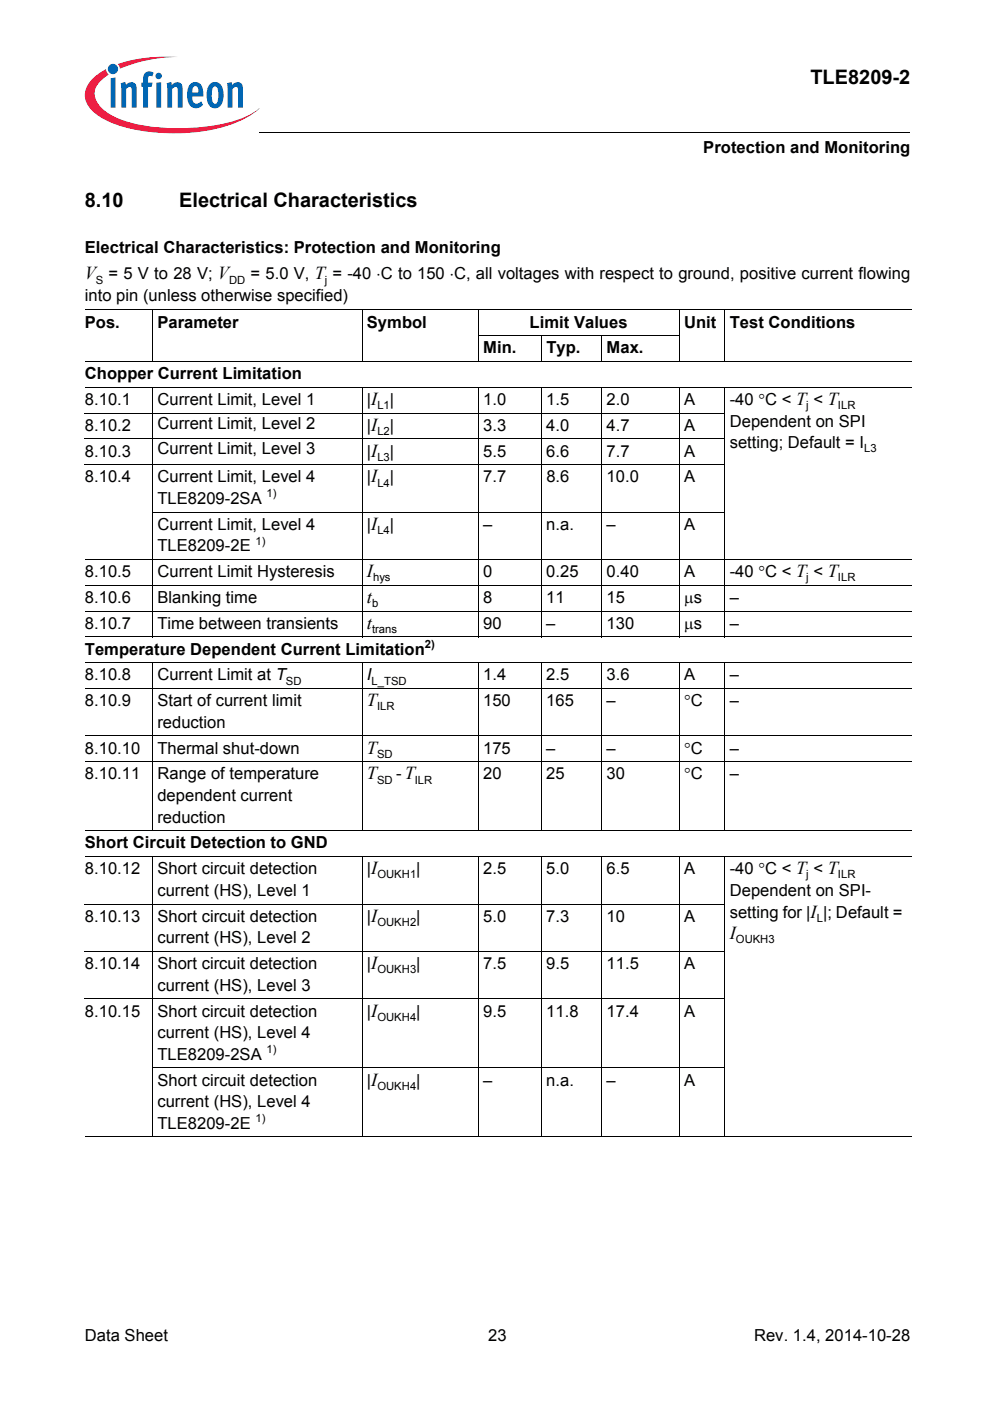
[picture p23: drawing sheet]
<svg xmlns="http://www.w3.org/2000/svg" width="210mm" height="297mm" viewBox="0 0 210 297" stroke-linecap="round" stroke-linejoin="round" font-family="sans-serif">
<defs><g id="words">
<g font-size="4.2">
<text x="171.8" y="17.8">TLE8209-2</text>
<text x="18" y="43.8">8.10</text>
<text x="38" y="43.8">Electrical Characteristics</text>
</g>
<g font-size="3.9">
<text x="18" y="59.2">V = 5 V to 28 V; V</text>
<text x="77.8" y="122.4">I</text>
<text x="77.8" y="127.8">t</text>
<text x="77.8" y="133.3">t</text>
<text x="77.8" y="149.7">T</text>
<text x="77.8" y="159.8">T</text>
<text x="77.8" y="165.2">T</text>
<text x="154.7" y="199.1">I</text>
</g>
<g font-size="3.5">
<text x="149.1" y="32.5">Protection and Monitoring</text>
<text x="18" y="53.6">Electrical Characteristics: Protection and Monitoring</text>
<text x="53.1" y="59.2">= 5.0 V, T = -40 ⋅C to 150 ⋅C, all voltages with respect to ground, positive current flowing</text>
<text x="18" y="63.8">into pin (unless otherwise specified)</text>
<text x="18" y="69.5">Pos.</text>
<text x="33.4" y="69.5">Parameter</text>
<text x="77.8" y="69.5">Symbol</text>
<text x="112.3" y="69.5">Limit Values</text>
<text x="145.1" y="69.5">Unit</text>
<text x="154.7" y="69.5">Test Conditions</text>
<text x="102.4" y="74.9">Min.</text>
<text x="115.8" y="74.9">Typ.</text>
<text x="128.6" y="74.9">Max.</text>
<text x="18" y="80.4">Chopper Current Limitation</text>
<text x="18" y="85.9">8.10.1</text>
<text x="33.4" y="85.9">Current Limit, Level 1</text>
<text x="77.8" y="85.9">|I |</text>
<text x="102.4" y="85.9">1.0</text>
<text x="115.8" y="85.9">1.5</text>
<text x="128.6" y="85.9">2.0</text>
<text x="145.1" y="85.9">A</text>
<text x="154.7" y="85.9">-40 °C &lt; T &lt; T</text>
<text x="18" y="91.3">8.10.2</text>
<text x="33.4" y="90.9">Current Limit, Level 2</text>
<text x="77.8" y="91.3">|I |</text>
<text x="102.4" y="91.3">3.3</text>
<text x="115.8" y="91.3">4.0</text>
<text x="128.6" y="91.3">4.7</text>
<text x="145.1" y="91.3">A</text>
<text x="154.7" y="90.5">Dependent on SPI</text>
<text x="154.7" y="95">setting; Default = I</text>
<text x="18" y="96.8">8.10.3</text>
<text x="33.4" y="96.4">Current Limit, Level 3</text>
<text x="77.8" y="96.8">|I |</text>
<text x="102.4" y="96.8">5.5</text>
<text x="115.8" y="96.8">6.6</text>
<text x="128.6" y="96.8">7.7</text>
<text x="145.1" y="96.8">A</text>
<text x="18" y="102.3">8.10.4</text>
<text x="33.4" y="102.3">Current Limit, Level 4</text>
<text x="33.4" y="106.9">TLE8209-2SA</text>
<text x="77.8" y="102.3">|I |</text>
<text x="102.5" y="102.3">7.7</text>
<text x="115.8" y="102.3">8.6</text>
<text x="128.6" y="102.3">10.0</text>
<text x="145.1" y="102.3">A</text>
<text x="33.4" y="112.3">Current Limit, Level 4</text>
<text x="77.8" y="112.3">|I |</text>
<text x="102.4" y="112.3">–</text>
<text x="115.8" y="112.3">n.a.</text>
<text x="128.6" y="112.3">–</text>
<text x="145.1" y="112.3">A</text>
<text x="33.4" y="116.9">TLE8209-2E</text>
<text x="18" y="122.4">8.10.5</text>
<text x="33.4" y="122.4">Current Limit Hysteresis</text>
<text x="102.4" y="122.4">0</text>
<text x="115.8" y="122.4">0.25</text>
<text x="128.6" y="122.4">0.40</text>
<text x="145.1" y="122.4">A</text>
<text x="154.7" y="122.4">-40 °C &lt; T &lt; T</text>
<text x="18" y="127.8">8.10.6</text>
<text x="33.4" y="127.8">Blanking time</text>
<text x="102.4" y="127.8">8</text>
<text x="115.8" y="127.8">11</text>
<text x="128.6" y="127.8">15</text>
<text x="145.1" y="127.8">μs</text>
<text x="154.7" y="127.8">–</text>
<text x="18" y="133.3">8.10.7</text>
<text x="33.4" y="133.3">Time between transients</text>
<text x="102.4" y="133.3">90</text>
<text x="115.8" y="133.3">–</text>
<text x="128.6" y="133.3">130</text>
<text x="145.1" y="133.3">μs</text>
<text x="154.7" y="133.3">–</text>
<text x="18" y="138.8">Temperature Dependent Current Limitation</text>
<text x="18" y="144.3">8.10.8</text>
<text x="18" y="149.7">8.10.9</text>
<text x="33.4" y="144.3">Current Limit at T</text>
<text x="33.4" y="149.7">Start of current limit</text>
<text x="77.8" y="144.3">I</text>
<text x="102.4" y="144.3">1.4</text>
<text x="102.4" y="149.7">150</text>
<text x="115.8" y="149.7">165</text>
<text x="115.8" y="144.3">2.5</text>
<text x="128.6" y="149.7">–</text>
<text x="128.6" y="144.3">3.6</text>
<text x="145.1" y="149.7">°C</text>
<text x="145.1" y="144.3">A</text>
<text x="154.7" y="149.7">–</text>
<text x="154.7" y="144.3">–</text>
<text x="33.4" y="154.3">reduction</text>
<text x="18" y="159.8">8.10.10</text>
<text x="33.4" y="159.8">Thermal shut-down</text>
<text x="102.4" y="159.8">175</text>
<text x="115.8" y="159.8">–</text>
<text x="128.6" y="159.8">–</text>
<text x="145.1" y="159.8">°C</text>
<text x="154.7" y="159.8">–</text>
<text x="18" y="165.2">8.10.11</text>
<text x="33.4" y="165.2">Range of temperature</text>
<text x="84" y="165.2">- T</text>
<text x="102.4" y="165.2">20</text>
<text x="115.8" y="165.2">25</text>
<text x="128.6" y="165.2">30</text>
<text x="145.1" y="165.2">°C</text>
<text x="154.7" y="165.2">–</text>
<text x="33.4" y="169.8">dependent current</text>
<text x="18" y="179.9">Short Circuit Detection to GND</text>
<text x="33.4" y="174.4">reduction</text>
<text x="18" y="185.4">8.10.12</text>
<text x="33.4" y="185.4">Short circuit detection</text>
<text x="77.8" y="185.4">|I</text>
<text x="88.3" y="185.4">|</text>
<text x="102.4" y="185.4">2.5</text>
<text x="115.8" y="185.4">5.0</text>
<text x="128.6" y="185.4">6.5</text>
<text x="145.1" y="185.4">A</text>
<text x="154.7" y="185.4">-40 °C &lt; T &lt; T</text>
<text x="33.4" y="189.9">current (HS), Level 1</text>
<text x="154.7" y="189.9">Dependent on SPI-</text>
<text x="18" y="195.4">8.10.13</text>
<text x="33.4" y="195.4">Short circuit detection</text>
<text x="77.8" y="195.4">|I</text>
<text x="88.3" y="195.4">|</text>
<text x="102.4" y="195.4">5.0</text>
<text x="115.8" y="195.4">7.3</text>
<text x="128.6" y="195.4">10</text>
<text x="145.1" y="195.4">A</text>
<text x="154.7" y="194.5">setting for |I |; Default =</text>
<text x="33.4" y="200">current (HS), Level 2</text>
<text x="18" y="205.5">8.10.14</text>
<text x="33.4" y="205.5">Short circuit detection</text>
<text x="77.8" y="205.5">|I</text>
<text x="88.3" y="205.5">|</text>
<text x="102.4" y="205.5">7.5</text>
<text x="115.8" y="205.5">9.5</text>
<text x="128.6" y="205.5">11.5</text>
<text x="145.1" y="205.5">A</text>
<text x="18" y="215.5">8.10.15</text>
<text x="33.4" y="215.5">Short circuit detection</text>
<text x="33.4" y="210.1">current (HS), Level 3</text>
<text x="77.8" y="215.5">|I</text>
<text x="88.3" y="215.5">|</text>
<text x="102.5" y="215.5">9.5</text>
<text x="115.8" y="215.5">11.8</text>
<text x="128.6" y="215.5">17.4</text>
<text x="145.1" y="215.5">A</text>
<text x="33.4" y="220.1">current (HS), Level 4</text>
<text x="33.4" y="224.7">TLE8209-2SA</text>
<text x="33.4" y="230.2">Short circuit detection</text>
<text x="77.8" y="230.2">|I</text>
<text x="88.3" y="230.2">|</text>
<text x="102.4" y="230.2">–</text>
<text x="115.8" y="230.2">n.a.</text>
<text x="128.6" y="230.2">–</text>
<text x="145.1" y="230.2">A</text>
<text x="33.4" y="234.8">current (HS), Level 4</text>
<text x="33.4" y="239.3">TLE8209-2E</text>
<text x="18" y="284.4">Data Sheet</text>
<text x="103.5" y="284.4">23</text>
<text x="159.9" y="284.4">Rev. 1.4, 2014-10-28</text>
</g>
<g font-size="2.4">
<text x="20.3" y="60.1">S</text>
<text x="48.6" y="60.1">DD</text>
<text x="68.9" y="60.1">j</text>
<text x="80" y="86.8">L1</text>
<text x="170.9" y="86.8">j</text>
<text x="177.7" y="86.8">ILR</text>
<text x="80" y="92.2">L2</text>
<text x="183.2" y="95.9">L3</text>
<text x="80" y="97.7">L3</text>
<text x="56.5" y="105.5">1)</text>
<text x="80" y="103.2">L4</text>
<text x="80" y="113.2">L4</text>
<text x="54.2" y="115.5">1)</text>
<text x="79.1" y="123.3">hys</text>
<text x="170.9" y="123.3">j</text>
<text x="177.7" y="123.3">ILR</text>
<text x="78.9" y="128.7">b</text>
<text x="78.9" y="134.2">trans</text>
<text x="90.1" y="137.4">2)</text>
<text x="60.6" y="145.1">SD</text>
<text x="78.8" y="145.1">L_TSD</text>
<text x="80" y="150.6">ILR</text>
<text x="80" y="160.7">SD</text>
<text x="80" y="166.1">SD</text>
<text x="87.9" y="166.1">ILR</text>
<text x="80" y="186.2">OUKH1</text>
<text x="170.9" y="186.2">j</text>
<text x="177.7" y="186.2">ILR</text>
<text x="80" y="196.3">OUKH2</text>
<text x="173.2" y="195.4">L</text>
<text x="156" y="200">OUKH3</text>
<text x="80" y="206.4">OUKH3</text>
<text x="80" y="216.4">OUKH4</text>
<text x="56.5" y="223.3">1)</text>
<text x="80" y="231.1">OUKH4</text>
<text x="54.2" y="237.9">1)</text>
</g>
</g></defs>
<circle cx="24" cy="14.6" r="1.09" fill="#0166b3"/>
<g fill="#ed1a40">
<path d="M25 13.6l.8-.3a32.5 32.5 0 0 1 12-1.2 31.8 31.8 0 0 0-11.7 2.2l-.7 .3z"/>
<path d="M19.4 16.9a11.2 11.2 0 0 1 3.1-2.2l.1 .6 .5 .5a5 5 0 0 0-3 4.3 6 6 0 0 0 3.4 4.2 31.6 31.6 0 0 0 15.9 2.9 31.7 31.7 0 0 0 14-3.1l1.6-1.2a17.5 17.5 0 0 1-8.9 4.4 41.1 41.1 0 0 1-22.7-1.4 9.4 9.4 0 0 1-5.1-4.1 4.3 4.3 0 0 1 1.1-4.9z"/>
</g>
<g fill="#0166b3">
<path d="M23.5 16.6l1-.2v6.4h-1z"/>
<path d="M25.6 17.6l.9-.2 .2 .6a1.22 1.22 0 0 1 1.4-.6 1.22 1.22 0 0 1 .9 1.4v4h-1.1v-4.1a.42 .42 0 0 0-.6-.2l-.6 .4v3.9h-1z"/>
<path d="M30.8 15.4l.8-.3 .8 .2 .2 .1-.3 .8-.2-.1a.47 .47 0 0 0-.7 .3v1.1h.9l-.1 .9h-.8v4.4h-1.1v-4.4h-.3v-.9h.3v-.7a1.77 1.77 0 0 1 .5-1.4z"/>
<path d="M35.3 17.6l1-.2 .1 .6a1.22 1.22 0 0 1 1.5-.6 1.22 1.22 0 0 1 .8 1.4v4h-1l-.1-4.1a.42 .42 0 0 0-.6-.2l-.5 .4v3.9h-1z"/>
<path d="M48.1 17.6l1-.2 .1 .6a1.22 1.22 0 0 1 1.5-.6 1.22 1.22 0 0 1 .8 1.4v4h-1l-.1-4.1a.41 .41 0 0 0-.6-.2l-.5 .4v3.9h-1z"/>
<path d="M33 16.1a.68 .68 0 0 1 1.3 0 .68 .68 0 0 1-1.3 0zM33.1 17.6l1.1-.2v5.4h-1.1z"/>
<path d="M40.4 17.8a1.59 1.59 0 0 1 1.8-.2 1.59 1.59 0 0 1 .8 1.5l.1 1.4h-2.3a1.09 1.09 0 0 0 .2 1.1 1.09 1.09 0 0 0 1.2 .3l.4-.4 .4 .7a1.88 1.88 0 0 1-2.1 .6 1.88 1.88 0 0 1-1.2-1.9v-1.7l.3-.8zM41 18.5l-.2 1.1h1.3l-.1-.7a.58 .58 0 0 0-.3-.6 .58 .58 0 0 0-.7 .2z"/>
<path d="M44.6 17.7a1.76 1.76 0 0 1 2 0 1.76 1.76 0 0 1 .8 1.7v1.3a1.96 1.96 0 0 1-2.4 2.2 2.94 2.94 0 0 1-1.2-3.3 2.79 2.79 0 0 1 .8-1.9zM45.2 18.5a4.3 4.3 0 0 0 .1 3.4l.3 .1a1.54 1.54 0 0 0 .7-1.9v-.4a1.19 1.19 0 0 0-.7-1.4z"/>
</g>
<path d="M18 29h46v5h-46z" fill="#fff"/>
<path d="M55 28v.1z" fill="#000"/>
<g fill="none" stroke="#000" stroke-width=".21">
<path d="M55 28h137.9M18 65.7h175.3M18 76.7h175.3M32.3 65.7v11M76.8 65.7v11M101.3 71.2h42.8M101.4 65.7v11M114.8 71.1v5.6M127.6 71.1v5.6M144 65.7v11M153.7 65.7v11M18 82.1h175.3"/>
<path d="M18 87.6h135.7M18 93.1h135.7M18 98.5h135.7M32.3 82.1v53M76.8 82.1v53M101.4 82.1v53M114.8 82.1v53M127.6 82.1v53M144 82.1v53M153.7 82.1v53M18 118.6h175.3M32.3 108.6h121.4"/>
<path d="M18 124.1h175.3M18 129.6h175.3M18 135h175.3M18 140.5h175.3M18 146h175.3M18 156h175.3M32.3 140.4v35.8M76.8 140.4v35.8M101.4 140.4v35.8M114.8 140.4v35.8M127.6 140.4v35.8M144 140.4v35.8"/>
<path d="M153.7 140.4v35.8M18 161.5h175.3M18 176.1h175.3M18 181.6h175.3M18 191.7h135.7M32.3 181.5v59.6M76.8 181.5v59.6M101.4 181.5v59.6M114.8 181.5v59.6M127.6 181.5v59.6M144 181.5v59.6M153.7 181.5v59.6"/>
<path d="M18 201.7h135.7M18 211.8h135.7M32.3 226.4h121.4M18 241.1h175.3"/>
</g>
<use href="#words"/>
</svg>
